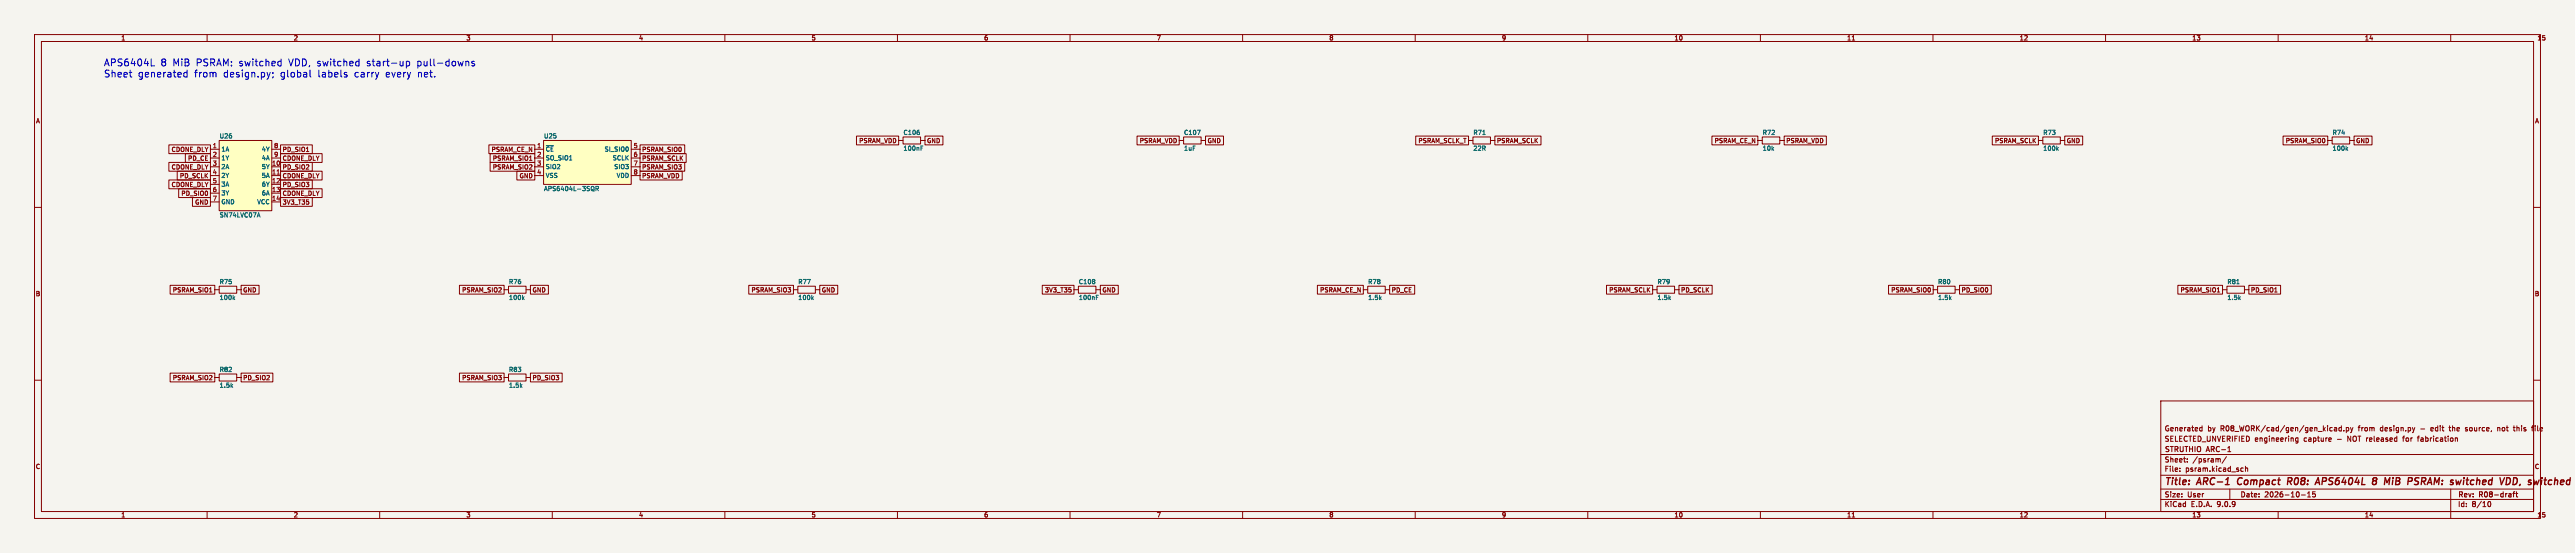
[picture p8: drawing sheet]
<svg xmlns="http://www.w3.org/2000/svg" width="746mm" height="160mm" viewBox="0 0 746 160" stroke-linecap="round" stroke-linejoin="round" font-family="sans-serif">
<defs><g id="words">
<g font-size="2.8" fill="#0000c2">
<text x="30" y="19.4">APS6404L</text>
<text x="30" y="22.6">Sheet</text>
<text x="39.9" y="22.6">generated</text>
<text x="46.4" y="19.4">8 MiB</text>
<text x="56.2" y="22.6">from</text>
<text x="56.7" y="19.4">PSRAM: switched</text>
<text x="64.6" y="22.6">design.py;</text>
<text x="81.2" y="22.6">global</text>
<text x="83.6" y="19.4">VDD, switched</text>
<text x="92.1" y="22.6">labels</text>
<text x="102.7" y="22.6">carry</text>
<text x="106.3" y="19.4">start-up</text>
<text x="111.8" y="22.6">every</text>
<text x="120.9" y="19.4">pull-downs</text>
<text x="121.1" y="22.6">net.</text>
</g>
<g font-size="2.8" fill="#840000">
<text x="627" y="140.9">Title:</text>
<text x="636.7" y="140.9">ARC-1</text>
<text x="649.1" y="140.9">Compact</text>
<text x="664.4" y="140.9">R08:</text>
<text x="673.4" y="140.9">APS6404L</text>
<text x="690.6" y="140.9">8</text>
<text x="694.8" y="140.9">MiB</text>
<text x="702.4" y="140.9">PSRAM:</text>
<text x="715.6" y="140.9">switched</text>
<text x="730.8" y="140.9">VDD,</text>
<text x="739.8" y="140.9">switch</text>
</g>
<g font-size="2.1" fill="#840000">
<text x="627" y="125">Generated</text>
<text x="639.5" y="125">by</text>
<text x="643.3" y="125">R08_WORK/cad/gen/gen_kicad.py</text>
<text x="683.4" y="125">from</text>
<text x="689.8" y="125">design.py</text>
<text x="701.6" y="125">-</text>
<text x="704.8" y="125">edit</text>
<text x="710.3" y="125">the</text>
<text x="715.1" y="125">source,</text>
<text x="724.6" y="125">not</text>
<text x="729.4" y="125">this</text>
<text x="734.9" y="125">file</text>
<text x="627" y="131.2">STRUTHIO</text>
<text x="627" y="128">SELECTED_UNVERIFIED engineering</text>
<text x="639.4" y="131.2">ARC-1</text>
<text x="667.5" y="128">capture</text>
<text x="677.2" y="128">-</text>
<text x="680.3" y="128">NOT released</text>
<text x="696.7" y="128">for</text>
<text x="701.2" y="128">fabrication</text>
<text x="627" y="136.7">File:</text>
<text x="627" y="134">Sheet:</text>
<text x="633.1" y="136.7">psram.kicad_sch</text>
<text x="635.2" y="134">/psram/</text>
<text x="627" y="146.9">KiCad</text>
<text x="627" y="144.1">Size:</text>
<text x="633.7" y="144.1">User</text>
<text x="634.7" y="146.9">E.D.A.</text>
<text x="642.3" y="146.9">9.0.9</text>
<text x="649" y="144.1">Date:</text>
<text x="656" y="144.1">2026-10-15</text>
<text x="712" y="144.3">Rev:</text>
<text x="712" y="146.9">Id:</text>
<text x="716.1" y="146.9">8/10</text>
<text x="718.4" y="144.3">R08-draft</text>
</g>
<g font-size="1.8" fill="#840000">
<text x="35" y="11.9">1</text>
<text x="85" y="11.9">2</text>
<text x="135" y="11.9">3</text>
<text x="185" y="11.9">4</text>
<text x="235" y="11.9">5</text>
<text x="285" y="11.9">6</text>
<text x="335" y="11.9">7</text>
<text x="385" y="11.9">8</text>
<text x="435" y="11.9">9</text>
<text x="485" y="11.9">10</text>
<text x="535" y="11.9">11</text>
<text x="585" y="11.9">12</text>
<text x="635" y="11.9">13</text>
<text x="685" y="11.9">14</text>
<text x="735" y="11.9">15</text>
<text x="10.3" y="35.9">A</text>
<text x="734.3" y="35.9">A</text>
<text x="248.8" y="41.6">PSRAM_VDD</text>
<text x="268.4" y="41.6">GND</text>
<text x="330.1" y="41.6">PSRAM_VDD</text>
<text x="349.7" y="41.6">GND</text>
<text x="410.8" y="41.6">PSRAM_SCLK_T</text>
<text x="433.5" y="41.6">PSRAM_SCLK</text>
<text x="496.6" y="41.6">PSRAM_CE_N</text>
<text x="517.4" y="41.6">PSRAM_VDD</text>
<text x="577.8" y="41.6">PSRAM_SCLK</text>
<text x="598.6" y="41.6">GND</text>
<text x="662.1" y="41.6">PSRAM_SIO0</text>
<text x="682.5" y="41.6">GND</text>
<text x="49.6" y="44.1">CDONE_DLY</text>
<text x="54.4" y="46.7">PD_CE</text>
<text x="81.8" y="44.1">PD_SIO1</text>
<text x="81.8" y="46.7">CDONE_DLY</text>
<text x="142.3" y="44.1">PSRAM_CE_N</text>
<text x="142.6" y="46.7">PSRAM_SIO1</text>
<text x="185.9" y="44.1">PSRAM_SIO0</text>
<text x="185.9" y="46.7">PSRAM_SCLK</text>
<text x="49.6" y="49.2">CDONE_DLY</text>
<text x="52" y="51.8">PD_SCLK</text>
<text x="81.8" y="49.2">PD_SIO2</text>
<text x="81.8" y="51.8">CDONE_DLY</text>
<text x="142.6" y="49.2">PSRAM_SIO2</text>
<text x="150.4" y="51.8">GND</text>
<text x="185.9" y="49.2">PSRAM_SIO3</text>
<text x="185.9" y="51.8">PSRAM_VDD</text>
<text x="49.6" y="54.3">CDONE_DLY</text>
<text x="52.4" y="56.8">PD_SIO0</text>
<text x="56.4" y="59.4">GND</text>
<text x="81.8" y="54.3">PD_SIO3</text>
<text x="81.8" y="56.8">CDONE_DLY</text>
<text x="81.8" y="59.4">3V3_T35</text>
<text x="10.3" y="85.9">B</text>
<text x="49.9" y="84.8">PSRAM_SIO1</text>
<text x="70.3" y="84.8">GND</text>
<text x="133.8" y="84.8">PSRAM_SIO2</text>
<text x="154.1" y="84.8">GND</text>
<text x="217.6" y="84.8">PSRAM_SIO3</text>
<text x="238" y="84.8">GND</text>
<text x="302.6" y="84.8">3V3_T35</text>
<text x="319.2" y="84.8">GND</text>
<text x="382.3" y="84.8">PSRAM_CE_N</text>
<text x="403.1" y="84.8">PD_CE</text>
<text x="466.1" y="84.8">PSRAM_SCLK</text>
<text x="486.9" y="84.8">PD_SCLK</text>
<text x="547.8" y="84.8">PSRAM_SIO0</text>
<text x="568.2" y="84.8">PD_SIO0</text>
<text x="631.6" y="84.8">PSRAM_SIO1</text>
<text x="652" y="84.8">PD_SIO1</text>
<text x="734.3" y="85.9">B</text>
<text x="49.9" y="110.2">PSRAM_SIO2</text>
<text x="70.3" y="110.2">PD_SIO2</text>
<text x="133.8" y="110.2">PSRAM_SIO3</text>
<text x="154.1" y="110.2">PD_SIO3</text>
<text x="10.3" y="135.9">C</text>
<text x="734.3" y="135.9">C</text>
<text x="35" y="149.9">1</text>
<text x="85" y="149.9">2</text>
<text x="135" y="149.9">3</text>
<text x="185" y="149.9">4</text>
<text x="235" y="149.9">5</text>
<text x="285" y="149.9">6</text>
<text x="335" y="149.9">7</text>
<text x="385" y="149.9">8</text>
<text x="435" y="149.9">9</text>
<text x="485" y="149.9">10</text>
<text x="535" y="149.9">11</text>
<text x="585" y="149.9">12</text>
<text x="635" y="149.9">13</text>
<text x="685" y="149.9">14</text>
<text x="735" y="149.9">15</text>
</g>
<g font-size="1.8" fill="#006464">
<text x="63.5" y="40.2">U26</text>
<text x="157.5" y="40.2">U25</text>
<text x="261.6" y="39.2">C106</text>
<text x="342.9" y="39.2">C107</text>
<text x="426.7" y="39.2">R71</text>
<text x="510.5" y="39.2">R72</text>
<text x="591.8" y="39.2">R73</text>
<text x="675.6" y="39.2">R74</text>
<text x="64" y="44">1A</text>
<text x="64" y="46.6">1Y</text>
<text x="75.7" y="44">4Y</text>
<text x="75.7" y="46.6">4A</text>
<text x="158" y="44">~{CE}</text>
<text x="158" y="46.6">SO_SIO1</text>
<text x="175" y="44">SI_SIO0</text>
<text x="177.4" y="46.6">SCLK</text>
<text x="261.6" y="43.8">100nF</text>
<text x="342.9" y="43.8">1uF</text>
<text x="426.7" y="43.8">22R</text>
<text x="510.5" y="43.8">10k</text>
<text x="591.8" y="43.8">100k</text>
<text x="675.6" y="43.8">100k</text>
<text x="64" y="49.1">2A</text>
<text x="64" y="51.7">2Y</text>
<text x="75.7" y="49.1">5Y</text>
<text x="75.7" y="51.7">5A</text>
<text x="158" y="49.1">SIO2</text>
<text x="158" y="51.7">VSS</text>
<text x="177.8" y="49.1">SIO3</text>
<text x="178.5" y="51.7">VDD</text>
<text x="64" y="54.2">3A</text>
<text x="64" y="56.7">3Y</text>
<text x="64" y="59.3">GND</text>
<text x="74.4" y="59.3">VCC</text>
<text x="75.7" y="54.2">6Y</text>
<text x="75.7" y="56.7">6A</text>
<text x="157.5" y="55.5">APS6404L-3SQR</text>
<text x="63.5" y="63.1">SN74LVC07A</text>
<text x="63.5" y="82.4">R75</text>
<text x="147.3" y="82.4">R76</text>
<text x="231.1" y="82.4">R77</text>
<text x="312.4" y="82.4">C108</text>
<text x="396.2" y="82.4">R78</text>
<text x="480.1" y="82.4">R79</text>
<text x="561.3" y="82.4">R80</text>
<text x="645.2" y="82.4">R81</text>
<text x="63.5" y="87">100k</text>
<text x="147.3" y="87">100k</text>
<text x="231.1" y="87">100k</text>
<text x="312.4" y="87">100nF</text>
<text x="396.2" y="87">1.5k</text>
<text x="480.1" y="87">1.5k</text>
<text x="561.3" y="87">1.5k</text>
<text x="645.2" y="87">1.5k</text>
<text x="63.5" y="107.8">R82</text>
<text x="147.3" y="107.8">R83</text>
<text x="63.5" y="112.4">1.5k</text>
<text x="147.3" y="112.4">1.5k</text>
</g>
<g font-size="1.8" fill="#a90000">
<text x="61.5" y="42.9">1</text>
<text x="61.5" y="45.5">2</text>
<text x="79.3" y="42.9">8</text>
<text x="79.3" y="45.5">9</text>
<text x="155.5" y="42.9">1</text>
<text x="155.5" y="45.5">2</text>
<text x="183.4" y="42.9">5</text>
<text x="183.4" y="45.5">6</text>
<text x="61.5" y="48">3</text>
<text x="61.5" y="50.6">4</text>
<text x="61.5" y="53.1">5</text>
<text x="78.7" y="48">10</text>
<text x="78.7" y="50.6">11</text>
<text x="78.7" y="53.1">12</text>
<text x="155.5" y="48">3</text>
<text x="155.5" y="50.6">4</text>
<text x="183.4" y="48">7</text>
<text x="183.4" y="50.6">8</text>
<text x="61.5" y="55.6">6</text>
<text x="61.5" y="58.2">7</text>
<text x="78.7" y="55.6">13</text>
<text x="78.7" y="58.2">14</text>
</g>
</g></defs>
<path d="M0 0h746v160h-746z" fill="#f5f4ef" stroke="#f5f4ef" stroke-width=".29"/>
<g fill="none" stroke="#840000" stroke-width=".29">
<path d="M10 10h726v140h-726zM12 12h722v136h-722zM60 10v2M110 10v2M160 10v2M210 10v2M260 10v2M310 10v2M360 10v2M410 10v2M460 10v2M510 10v2"/>
<path d="M536.6 11.6h.7M560 10v2M610 10v2M660 10v2M710 10v2M261.6 39.6h5.1v2.1h-5.1zM426.7 39.6h5.1v2.1h-5.1zM260.3 40.6h1.3M266.7 40.6h1.3M425.4 40.6h1.3M431.8 40.6h1.3M10 60h2"/>
<path d="M734 60h2M62.2 83.8h1.3M63.5 82.8h5.1v2h-5.1zM68.6 83.8h1.2M229.9 83.8h1.2M231.1 82.8h5.1v2h-5.1zM236.2 83.8h1.3M560.1 83.8h1.2M561.3 82.8h5.1v2h-5.1zM566.4 83.8h1.3M10 110h2M62.2 109.2h1.3"/>
<path d="M63.5 108.2h5.1v2h-5.1zM68.6 109.2h1.2M626 116h108v32h-108zM734 110h2M626 137.5h108M626 131.5h108M631.5 136.2v.2M631.5 135.5v.1M633.7 133.5v.2M633.7 132.8v.1M637.4 124.6h.6M637.4 123.8h.6"/>
<path d="M638 123.2v1.5M642.8 132.7l.4 .2v.8M645 132.1l-1.3 1.9M649.3 136.3h.6M649.3 135.5h.6M650.5 135.5h.6l.1 .9M650.5 134.9v1.5M665.7 126.7v1.2l-.2 .3-.4-.1M665.7 126.8l-.4-.1-.3 .3 .2 .6h.5M674.9 126.7l.4 .1 .1 .2-.7 .2M675.3 127.6l-.4 .1M676.3 124.6h.7"/>
<path d="M676.3 123.8h.6l.1 .9M677 124l-.7 .2M678.3 123.8l-.4-.1-.3 .3 .1 .6h.6M678.3 123.2v1.5M679 124.5v.2M679.7 123.8l.5-.1 .3 .3-.2 .6h-.6M679.7 123.7v1.5M681 123.7l.3 1M681.3 124.7l-.3 .5M681.7 123.7l-.4 1M699.6 123.7l-.4 1M700.3 126.7h.6"/>
<path d="M709.5 123.7h.5M711.4 126.8h.5l.1 .9M714.2 124.6l.5 .1M714.5 123.7l-.3 .2 .3 .3M723.6 123.7v1M724 123.7l-.4 .1M728.1 123.7h.6M728.3 123.2v1.3l.4 .2M733.4 123.7h.6M734 123.2l-.4 .2v1.3M60 148v2M110 148v2"/>
<path d="M160 148v2M210 148v2M260 148v2M310 148v2M360 148v2M410 148v2M460 148v2M510 148v2M536.6 149.6h.7M560 148v2M610 148v2M626 144.5h108"/>
<path d="M626 141.5h108M646 141.5v3M660 148v2M666.7 143.2h1.2M668.5 143.8h.9M668.5 142.7l.5-.4v1.5M670.7 142.3h-.7v.7l.7-.1v.7h-.7M710 141.5v8.5M720.7 145.7l.4-.6a.73 .73 0 0 1 .5 .8 .73 .73 0 0 1-.6 .6l-.3-.5"/>
</g>
<path d="M645.4 130.7h.9M728 142.8h.6M728.6 142.3l-.4 .2M728.8 142.8h.6M729.1 142.3v1.3l.3 .2" fill="none" stroke="#840000" stroke-width=".3"/>
<g fill="none" stroke="#840000" stroke-width=".4">
<path d="M648.5 138.5l-.3 .9 .3 .7M663.3 139.3l.5 .9M663.7 138.2h-.8l-.2 2M663.8 139.2l-1 .1M670.9 139.6h1M687.8 139.1h.4M687.9 138.2l.5 .1 .2 .3-.4 .5M688.2 139.1l.3 .3-.1 .4-.4 .4M693.3 138.2l-.1 .1M693.3 138.2v.2zM694.3 138.2l-.3 2h.8M701.6 139.3h.7"/>
<path d="M701.7 138.2l-.3 2M714.5 138.9h.7M714.8 138.2l-.2 1.7 .3 .3M728.7 138.2a1.08 1.08 0 0 1 .6 1.1 1.08 1.08 0 0 1-.8 .9M739.1 138.9l-.6 .1-.2 .3v.7l.7 .2M670.7 140.2l.9-2 .4 2M730.1 140.1l-.2 .4"/>
</g>
<path d="M429.6 38.9h.7M266.8 42.8h.4M266.8 42.2h.6M67.7 86.2l.3 .5M68 85.8l-.5 .5M235.3 86.2l.4 .5M235.7 85.8l-.5 .5" fill="none" stroke="#006464" stroke-width=".29"/>
<path d="M63.5 40.6h15.2v20.4h-15.2z" fill="#ffffc2"/>
<g fill="none" stroke="#840000" stroke-width=".29">
<path d="M510.5 39.6h5.1v2.1h-5.1zM675.6 39.6h5.1v2.1h-5.1zM61 43.2h2.5M61 45.7h2.5M61 48.3h2.5M61 50.8h2.5M61 53.3h2.5M61 55.9h2.5M61 58.4h2.5M63.5 40.6h15.2v20.4h-15.2zM78.7 43.2h2.6M78.7 45.7h2.6"/>
<path d="M78.7 48.3h2.6M78.7 50.8h2.6M78.7 53.3h2.6M78.7 55.9h2.6M78.7 58.4h2.6M509.3 40.6h1.2M515.6 40.6h1.3M674.4 40.6h1.2M680.7 40.6h1.3M146 83.8h1.3M147.3 82.8h5.1v2h-5.1zM152.4 83.8h1.3"/>
<path d="M395 83.8h1.2M396.2 82.8h5.1v2h-5.1zM401.3 83.8h1.3M478.8 83.8h1.3M480.1 82.8h5v2h-5zM485.1 83.8h1.3M643.9 83.8h1.3M645.2 82.8h5v2h-5zM650.2 83.8h1.3M146 109.2h1.3M147.3 108.2h5.1v2h-5.1zM152.4 109.2h1.3"/>
</g>
<path d="M80.3 50.4h.7" fill="none" stroke="#a90000" stroke-width=".29"/>
<path d="M679.8 43l.4 .5M680.2 42.7l-.5 .4M74.6 62.5h.6M74.9 61.5l.4 1.3M151.5 86.2l.3 .5M151.8 85.8l-.4 .5M648 82.1h.7" fill="none" stroke="#006464" stroke-width=".29"/>
<path d="M157.5 40.6h25.4v12.7h-25.4z" fill="#ffffc2"/>
<g fill="none" stroke="#840000" stroke-width=".29">
<path d="M248.1 39.4h12.2v2.5h-12.2zM268 39.4h5.2v2.5h-5.2zM329.4 39.4h12.2v2.5h-12.2zM342.9 39.6h5.1v2.1h-5.1zM349.2 39.4h5.3v2.5h-5.3zM410.1 39.4h15.3v2.5h-15.3zM433.1 39.4h13.3v2.5h-13.3zM496 39.4h13.3v2.5h-13.3zM516.9 39.4h12.2v2.5h-12.2zM577.2 39.4h13.3v2.5h-13.3zM591.8 39.6h5.1v2.1h-5.1zM598.2 39.4h5.2v2.5h-5.2z"/>
<path d="M661.4 39.4h13v2.5h-13zM682 39.4h5.2v2.5h-5.2zM48.9 52.1h12.1v2.5h-12.1zM48.9 47h12.1v2.5h-12.1zM48.9 41.9h12.1v2.6h-12.1zM51.3 49.5h9.7v2.6h-9.7zM51.8 54.6h9.2v2.6h-9.2zM53.7 44.5h7.3v2.5h-7.3zM55.8 57.2h5.2v2.5h-5.2zM81.3 41.9h9.2v2.6h-9.2zM81.3 44.5h12v2.5h-12zM81.3 47h9.2v2.5h-9.2z"/>
<path d="M81.3 49.5h12v2.6h-12zM81.3 52.1h9.2v2.5h-9.2zM81.3 54.6h12v2.6h-12zM81.3 57.2h9.2v2.5h-9.2zM141.6 41.9h13.3v2.6h-13.3zM142 47h12.9v2.5h-12.9zM142 44.5h12.9v2.5h-12.9zM149.7 49.5h5.2v2.6h-5.2zM154.9 43.2h2.6M154.9 45.7h2.6M154.9 48.3h2.6M154.9 50.8h2.6"/>
<path d="M157.5 40.6h25.4v12.7h-25.4zM182.9 43.2h2.5M182.9 45.7h2.5M182.9 48.3h2.5M182.9 50.8h2.5M185.4 41.9h13v2.6h-13zM185.4 47h13v2.5h-13zM185.4 44.5h13.4v2.5h-13.4zM185.4 49.5h12.2v2.6h-12.2zM341.6 40.6h1.3M348 40.6h1.2M590.5 40.6h1.3"/>
<path d="M596.9 40.6h1.3M49.3 82.6h12.9v2.5h-12.9zM69.8 82.6h5.3v2.5h-5.3zM133.1 82.6h12.9v2.5h-12.9zM153.7 82.6h5.2v2.5h-5.2zM216.9 82.6h13v2.5h-13zM237.5 82.6h5.2v2.5h-5.2zM302 82.6h9.1v2.5h-9.1zM310.3 83.8v.6M311.1 83.8h1.3M312.4 82.8h5.1v2h-5.1zM317.5 83.8h1.3"/>
<path d="M318.8 82.6h5.2v2.5h-5.2zM381.7 82.6h13.3v2.5h-13.3zM402.6 82.6h7.3v2.5h-7.3zM465.4 82.6h13.4v2.5h-13.4zM486.4 82.6h9.6v2.5h-9.6zM547.1 82.6h13v2.5h-13zM567.7 82.6h9.2v2.5h-9.2zM630.9 82.6h13v2.5h-13zM651.5 82.6h9.2v2.5h-9.2zM49.3 108h12.9v2.5h-12.9zM69.8 108h9.2v2.5h-9.2zM133.1 108h12.9v2.5h-12.9z"/>
<path d="M153.7 108h9.2v2.5h-9.2z"/>
</g>
<path d="M346.9 37.7h.8l-.5 1.2M171.7 55l.5 .3M171.8 53.9l.3 .4-.1 .7-.2 .2M172.6 54.6l.7-.1v-.5l-.7-.1v1.3M173 54.6l.4 .6M596 43l.3 .5M596.3 42.7l-.4 .4M317.6 86h.4M317.6 85.4h.6" fill="none" stroke="#006464" stroke-width=".29"/>
<g fill="none" stroke="#0000c2" stroke-width=".29">
<path d="M43.8 19.1h1M80.7 19h.7M80.7 17.8h.7M81.4 17.1v2M103.4 17.7l.6 .1M104 19l-.6 .1M104 17.1v2M116.8 17.7v1.4M116.8 18.9l-.3 .2M117.7 17.8l.6-.1 .4 .4-.2 .9h-.8M117.7 17.7v2M135.1 17.8h.6l.1 1.3"/>
<path d="M137.4 17.8l-.4-.1-.3 .3 .1 .3 .6 .2v.5h-.7M37.4 20.9h.8M38 22.3h.2M54.2 21l-.6-.1-.4 .4 .2 .9h.8M54.2 20.3v2M78.3 20.9l-.5 1.4M79.1 21v.2M79.1 22.2l-.1 .4M89.8 20.3v1.7l.3 .3M100 20.9l.5 .1M100 21.6l.5 .1 .1 .3-.3 .3h-.4"/>
</g>
<use href="#words"/>
</svg>
